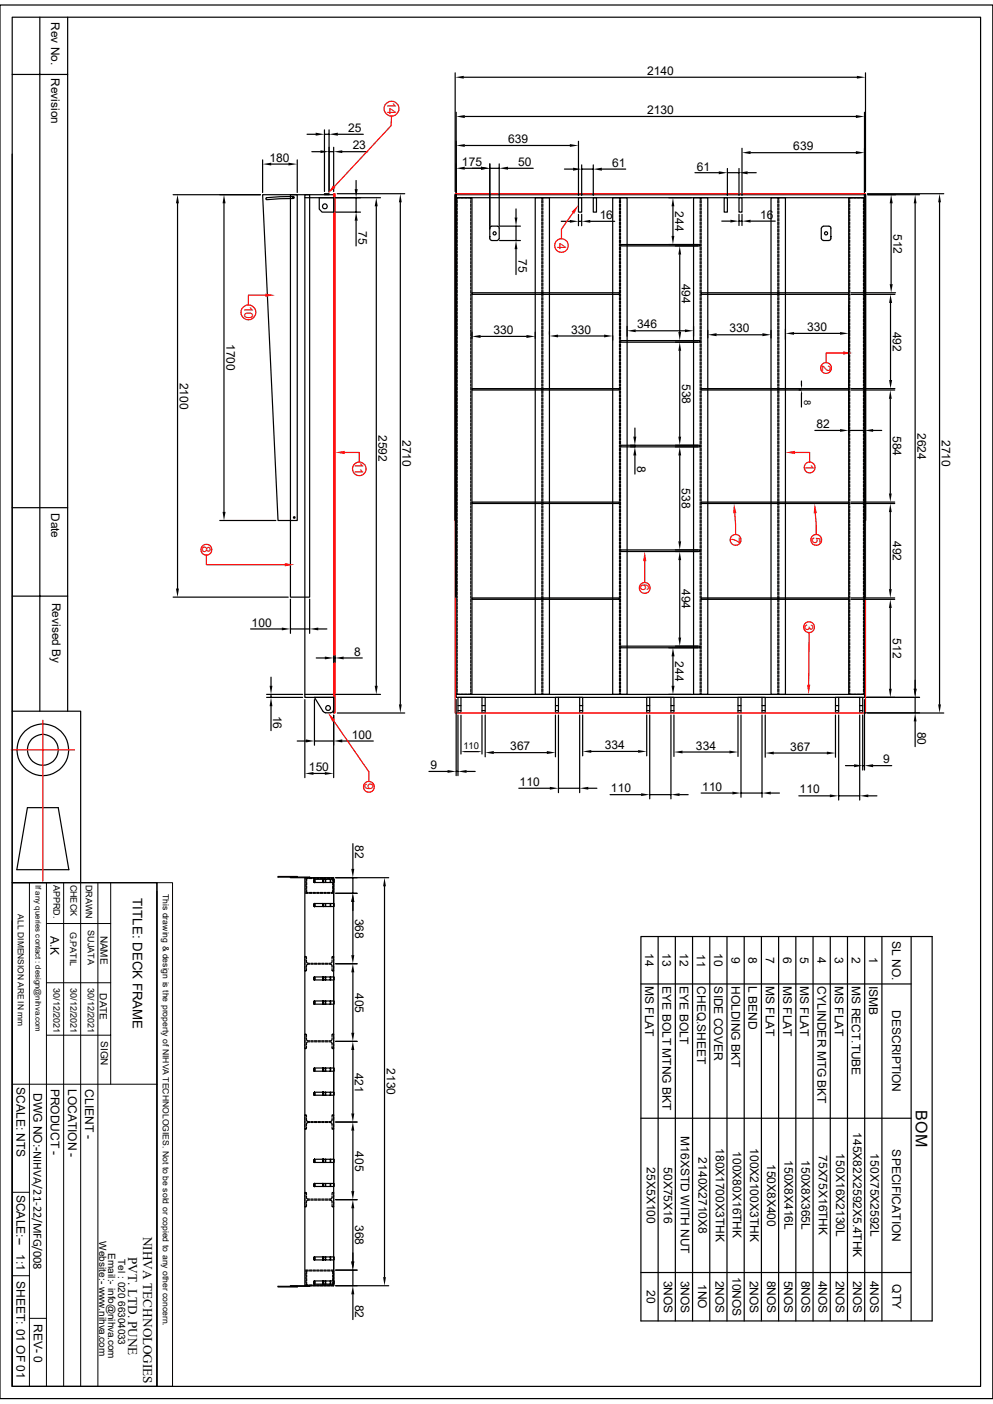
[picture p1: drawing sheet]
<svg xmlns="http://www.w3.org/2000/svg" width="210mm" height="297mm" viewBox="0 0 210 297" stroke-linecap="round" stroke-linejoin="round" font-family="sans-serif">
<defs><g id="words">
<text font-size="3.4" x="193.7" y="234.9" transform="rotate(90 193.7 234.9)">BOM</text>
<g font-size="2.8">
<text x="28.1" y="190" transform="rotate(90 28.1 190)">TITLE: DECK FRAME</text>
<text x="30.3" y="261.6" transform="rotate(90 30.3 261.6)">NIHVA TECHNOLOGIES</text>
<text x="27.1" y="265.9" transform="rotate(90 27.1 265.9)">PVT. LTD. PUNE</text>
</g>
<g font-size="2.5">
<text x="10.8" y="4.7" transform="rotate(90 10.8 4.7)">Rev No.</text>
<text x="10.8" y="16.6" transform="rotate(90 10.8 16.6)">Revision</text>
<text x="136.9" y="15.8">2140</text>
<text x="73.7" y="27.9">25</text>
<text x="136.9" y="24.2">2130</text>
<text x="57" y="34.2">180</text>
<text x="74.6" y="31.6">23</text>
<text x="97.7" y="35.1">175</text>
<text x="107.4" y="30.3">639</text>
<text x="109.6" y="35.1">50</text>
<text x="129.5" y="35.3">61</text>
<text x="167.8" y="31.8">639</text>
<text x="147.4" y="36.1">61</text>
<text x="126.8" y="46.4">16</text>
<text x="142.8" y="44.7" transform="rotate(90 142.8 44.7)">244</text>
<text x="160.8" y="46.3">16</text>
<text x="75.8" y="48.9" transform="rotate(90 75.8 48.9)">75</text>
<text x="189" y="49.4" transform="rotate(90 189 49.4)">512</text>
<text x="109.6" y="54.9" transform="rotate(90 109.6 54.9)">75</text>
<text x="144.2" y="60" transform="rotate(90 144.2 60)">494</text>
<text x="104.4" y="70.7">330</text>
<text x="120.8" y="70.6">330</text>
<text x="134.7" y="69.5">346</text>
<text x="154.3" y="70.3">330</text>
<text x="170.7" y="70">330</text>
<text x="188.8" y="70.1" transform="rotate(90 188.8 70.1)">492</text>
<text x="47.9" y="72.7" transform="rotate(90 47.9 72.7)">1700</text>
<text x="38" y="80.9" transform="rotate(90 38 80.9)">2100</text>
<text x="144.3" y="81.2" transform="rotate(90 144.3 81.2)">538</text>
<text x="80.1" y="92" transform="rotate(90 80.1 92)">2592</text>
<text x="85.1" y="93.1" transform="rotate(90 85.1 93.1)">2710</text>
<text x="172.7" y="90.6">82</text>
<text x="188.8" y="92.2" transform="rotate(90 188.8 92.2)">584</text>
<text x="194.1" y="91.6" transform="rotate(90 194.1 91.6)">2624</text>
<text x="199.2" y="93.1" transform="rotate(90 199.2 93.1)">2710</text>
<text x="134.7" y="98.5" transform="rotate(90 134.7 98.5)">8</text>
<text x="144.2" y="103.3" transform="rotate(90 144.2 103.3)">538</text>
<text x="10.8" y="108.5" transform="rotate(90 10.8 108.5)">Date</text>
<text x="188.8" y="114.4" transform="rotate(90 188.8 114.4)">492</text>
<text x="144.2" y="124.6" transform="rotate(90 144.2 124.6)">494</text>
<text x="11" y="127.5" transform="rotate(90 11 127.5)">Revised By</text>
<text x="53.2" y="132.6">100</text>
<text x="188.8" y="135" transform="rotate(90 188.8 135)">512</text>
<text x="74.9" y="138.7">8</text>
<text x="142.8" y="139.9" transform="rotate(90 142.8 139.9)">244</text>
<text x="57.8" y="151.4" transform="rotate(90 57.8 151.4)">16</text>
<text x="194.1" y="154.8" transform="rotate(90 194.1 154.8)">80</text>
<text x="74.4" y="156.3">100</text>
<text x="107.9" y="158.7">367</text>
<text x="127.9" y="158.5">334</text>
<text x="147.2" y="158.6">334</text>
<text x="167.1" y="158.8">367</text>
<text x="186.8" y="161.5">9</text>
<text x="65.3" y="163.1">150</text>
<text x="91.1" y="162.7">9</text>
<text x="109.9" y="166.3">110</text>
<text x="129.2" y="167.6">110</text>
<text x="148.5" y="167.3">110</text>
<text x="169.1" y="167.9">110</text>
<text x="75.1" y="178.9" transform="rotate(90 75.1 178.9)">82</text>
<text x="10.7" y="198" transform="rotate(90 10.7 198)">A.K</text>
<text x="75.1" y="194.3" transform="rotate(90 75.1 194.3)">368</text>
<text x="136.5" y="201.6" transform="rotate(90 136.5 201.6)">14</text>
<text x="140.1" y="201.6" transform="rotate(90 140.1 201.6)">13</text>
<text x="143.8" y="201.6" transform="rotate(90 143.8 201.6)">12</text>
<text x="147.4" y="201.8" transform="rotate(90 147.4 201.8)">11</text>
<text x="151" y="201.6" transform="rotate(90 151 201.6)">10</text>
<text x="154.7" y="202.4" transform="rotate(90 154.7 202.4)">9</text>
<text x="158.3" y="202.4" transform="rotate(90 158.3 202.4)">8</text>
<text x="162" y="202.4" transform="rotate(90 162 202.4)">7</text>
<text x="165.6" y="202.4" transform="rotate(90 165.6 202.4)">6</text>
<text x="169.2" y="202.4" transform="rotate(90 169.2 202.4)">5</text>
<text x="172.9" y="202.5" transform="rotate(90 172.9 202.5)">4</text>
<text x="176.5" y="202.4" transform="rotate(90 176.5 202.4)">3</text>
<text x="180.2" y="202.4" transform="rotate(90 180.2 202.4)">2</text>
<text x="183.8" y="202.5" transform="rotate(90 183.8 202.5)">1</text>
<text x="188.7" y="199" transform="rotate(90 188.7 199)">SL NO.</text>
<text x="136.5" y="208.6" transform="rotate(90 136.5 208.6)">MS FLAT</text>
<text x="140.1" y="208.6" transform="rotate(90 140.1 208.6)">EYE BOLT MTNG BKT</text>
<text x="143.8" y="208.6" transform="rotate(90 143.8 208.6)">EYE BOLT</text>
<text x="147.4" y="208.6" transform="rotate(90 147.4 208.6)">CHEQ.SHEET</text>
<text x="151" y="208.7" transform="rotate(90 151 208.7)">SIDE COVER</text>
<text x="154.7" y="208.6" transform="rotate(90 154.7 208.6)">HOLDING BKT</text>
<text x="158.3" y="208.6" transform="rotate(90 158.3 208.6)">L BEND</text>
<text x="162" y="208.6" transform="rotate(90 162 208.6)">MS FLAT</text>
<text x="165.6" y="208.6" transform="rotate(90 165.6 208.6)">MS FLAT</text>
<text x="169.2" y="208.6" transform="rotate(90 169.2 208.6)">MS FLAT</text>
<text x="172.9" y="208.6" transform="rotate(90 172.9 208.6)">CYLINDER MTG BKT</text>
<text x="176.5" y="208.6" transform="rotate(90 176.5 208.6)">MS FLAT</text>
<text x="180.2" y="208.6" transform="rotate(90 180.2 208.6)">MS RECT.TUBE</text>
<text x="183.8" y="208.5" transform="rotate(90 183.8 208.5)">ISMB</text>
<text x="75.1" y="210" transform="rotate(90 75.1 210)">405</text>
<text x="188.7" y="213.7" transform="rotate(90 188.7 213.7)">DESCRIPTION</text>
<text x="75.1" y="226.9" transform="rotate(90 75.1 226.9)">421</text>
<text x="81.8" y="226" transform="rotate(90 81.8 226)">2130</text>
<text x="3.5" y="230" transform="rotate(90 3.5 230)">SCALE: NTS</text>
<text x="7.1" y="231.2" transform="rotate(90 7.1 231.2)">DWG NO:-NIHVA/21-22/MFG/008</text>
<text x="10.8" y="230.3" transform="rotate(90 10.8 230.3)">PRODUCT -</text>
<text x="14.4" y="230.3" transform="rotate(90 14.4 230.3)">LOCATION -</text>
<text x="18" y="230.4" transform="rotate(90 18 230.4)">CLIENT -</text>
<text x="180.5" y="239.5" transform="rotate(90 180.5 239.5)">145X82X2592X5.4THK</text>
<text x="75.1" y="243.5" transform="rotate(90 75.1 243.5)">405</text>
<text x="144" y="240.4" transform="rotate(90 144 240.4)">M16XSTD WITH NUT</text>
<text x="147.7" y="244.9" transform="rotate(90 147.7 244.9)">2140X2710X8</text>
<text x="151.4" y="242.9" transform="rotate(90 151.4 242.9)">180X1700X3THK</text>
<text x="155" y="243.5" transform="rotate(90 155 243.5)">100X80X16THK</text>
<text x="158.6" y="242.9" transform="rotate(90 158.6 242.9)">100X2100X3THK</text>
<text x="165.9" y="245.4" transform="rotate(90 165.9 245.4)">150X8X416L</text>
<text x="169.5" y="245.4" transform="rotate(90 169.5 245.4)">150X8X365L</text>
<text x="173.2" y="244.3" transform="rotate(90 173.2 244.3)">75X75X16THK</text>
<text x="176.8" y="244" transform="rotate(90 176.8 244)">150X16X2130L</text>
<text x="184.1" y="244" transform="rotate(90 184.1 244)">150X75X2592L</text>
<text x="188.7" y="243.2" transform="rotate(90 188.7 243.2)">SPECIFICATION</text>
<text x="136.8" y="247" transform="rotate(90 136.8 247)">25X5X100</text>
<text x="140.4" y="246.9" transform="rotate(90 140.4 246.9)">50X75X16</text>
<text x="162.3" y="246.2" transform="rotate(90 162.3 246.2)">150X8X400</text>
<text x="3.5" y="252.7" transform="rotate(90 3.5 252.7)">SCALE:--</text>
<text x="75.1" y="259.1" transform="rotate(90 75.1 259.1)">368</text>
<text x="3.5" y="265.3" transform="rotate(90 3.5 265.3)">1:1</text>
<text x="3.5" y="271" transform="rotate(90 3.5 271)">SHEET: 01 OF 01</text>
<text x="136.8" y="272.9" transform="rotate(90 136.8 272.9)">20</text>
<text x="140.4" y="270.9" transform="rotate(90 140.4 270.9)">3NOS</text>
<text x="144" y="270.9" transform="rotate(90 144 270.9)">3NOS</text>
<text x="147.7" y="271.6" transform="rotate(90 147.7 271.6)">1NO</text>
<text x="151.3" y="270.9" transform="rotate(90 151.3 270.9)">2NOS</text>
<text x="154.9" y="270.1" transform="rotate(90 154.9 270.1)">10NOS</text>
<text x="158.6" y="270.9" transform="rotate(90 158.6 270.9)">2NOS</text>
<text x="162.2" y="270.9" transform="rotate(90 162.2 270.9)">8NOS</text>
<text x="165.9" y="270.9" transform="rotate(90 165.9 270.9)">5NOS</text>
<text x="169.5" y="270.9" transform="rotate(90 169.5 270.9)">8NOS</text>
<text x="173.1" y="270.9" transform="rotate(90 173.1 270.9)">4NOS</text>
<text x="176.8" y="270.9" transform="rotate(90 176.8 270.9)">2NOS</text>
<text x="180.4" y="270.9" transform="rotate(90 180.4 270.9)">2NOS</text>
<text x="184.1" y="270.9" transform="rotate(90 184.1 270.9)">4NOS</text>
<text x="188.8" y="271.7" transform="rotate(90 188.8 271.7)">QTY</text>
<text x="7.2" y="280" transform="rotate(90 7.2 280)">REV- 0</text>
<text x="75.1" y="276" transform="rotate(90 75.1 276)">82</text>
</g>
<g font-size="2.5" fill="#f00">
<text x="82" y="21.5" transform="rotate(90 82 21.5)">14</text>
<text x="117.9" y="51.3" transform="rotate(90 117.9 51.3)">4</text>
<text x="51.7" y="64.6" transform="rotate(90 51.7 64.6)">10</text>
<text x="173.9" y="77.2" transform="rotate(90 173.9 77.2)">2</text>
<text x="75.1" y="97.7" transform="rotate(90 75.1 97.7)">11</text>
<text x="170.4" y="98.1" transform="rotate(90 170.4 98.1)">1</text>
<text x="154.7" y="113.5" transform="rotate(90 154.7 113.5)">7</text>
<text x="171.7" y="113.5" transform="rotate(90 171.7 113.5)">5</text>
<text x="42.8" y="115.6" transform="rotate(90 42.8 115.6)">8</text>
<text x="135.5" y="123.6" transform="rotate(90 135.5 123.6)">6</text>
<text x="170.2" y="131.9" transform="rotate(90 170.2 131.9)">3</text>
<text x="77.1" y="165.7" transform="rotate(90 77.1 165.7)">9</text>
</g>
<g font-size="2.1">
<text x="21.3" y="197.9" transform="rotate(90 21.3 197.9)">NAME</text>
<text x="21.1" y="210.1" transform="rotate(90 21.1 210.1)">DATE</text>
<text x="21.3" y="220.2" transform="rotate(90 21.3 220.2)">SIGN</text>
<text x="21" y="262.6" transform="rotate(90 21 262.6)">Website:- www.nihva.com</text>
<text x="22.9" y="265" transform="rotate(90 22.9 265)">Email:- info@nihva.com</text>
<text x="25" y="266.3" transform="rotate(90 25 266.3)">Tel : 020 66304033</text>
</g>
<g font-size="2">
<text x="170.1" y="84.6" transform="rotate(90 170.1 84.6)">8</text>
<text x="98" y="158.5">110</text>
</g>
<g font-size="1.9">
<text x="11.3" y="187.2" transform="rotate(90 11.3 187.2)">APPRD.</text>
<text x="14.9" y="187.1" transform="rotate(90 14.9 187.1)">CHECK</text>
<text x="18.1" y="187.2" transform="rotate(90 18.1 187.2)">DRAWN</text>
<text x="14.8" y="197.1" transform="rotate(90 14.8 197.1)">G.PATIL</text>
<text x="18.5" y="196.8" transform="rotate(90 18.5 196.8)">SUJATA</text>
<text x="11.3" y="209" transform="rotate(90 11.3 209)">30/12/2021</text>
<text x="14.9" y="209" transform="rotate(90 14.9 209)">30/12/2021</text>
<text x="18.5" y="209" transform="rotate(90 18.5 209)">30/12/2021</text>
</g>
<g font-size="1.8">
<text x="34.5" y="189.1" transform="rotate(90 34.5 189.1)">This drawing &amp; design is the property of NIHVA TECHNOLOGIES. Not to be sold or copied to any other concern.</text>
<text x="3.8" y="193.4" transform="rotate(90 3.8 193.4)">ALL DIMENSION ARE IN mm</text>
</g>
<text font-size="1.7" x="7.5" y="187.2" transform="rotate(90 7.5 187.2)">If any queries contact : design@nihva.com</text>
</g></defs>
<g fill="none" stroke="#000" stroke-width=".25">
<path d="M0 1.1h210v294.8h-210zM2.6 3.6h204.8v289.7h-204.8zM2.6 15.7h11.7M8.4 3.6v146.9M14.3 3.6v146.9M2.6 32.6v117.9h14.5v36.2M55.5 33.8v6.9M57.4 34.7h3.6M62.9 33.8v6.9M64.9 28.4h1.9M66 32.1h1.8M68.6 27.5v13"/>
<path d="M68.6 28.4h1M69.6 27.5v13M69.6 32.1h1M70.6 31.2v9.3M71.5 28.4h5.3M72.4 32.1h5.4M75.3 38.2v1.8M96.5 23.7v17M98.3 24.6h82.7M98.3 30.8h22.2M119.4 35.8h1.8M122.3 29.9v11.5"/>
<path d="M123 34.9v6.5M123 35.8h2.5M125.5 34.9v6.5M127.3 35.8h5M147 36.5h5M153.8 35.6v5.8M153.8 36.5h2.5M156.3 35.6v5.8M156.9 31.4v10M158.1 36.5h1.8M158.7 32.3h22.3M182.8 23.7v17"/>
<path d="M36.6 41.2h18.5M37.5 43v81.5M47.4 43v65.3M55.5 41.2h7.4v68.9h-4.1zM56.4 41.9l-.2 .1 .2 .2M61.4 41.2h4.1v85.1h-4.1zM62 41.6l.2 .2-.2 .2M62 41.6l-5.7 .2M62 42l-5.6 .2M64.5 41.2h6.1v.6h-6.1zM64.5 41.8v105.1M67.5 41.8h3.1v3.1h-2.5l-.6-.7z"/>
<path d="M68.6 41h1v.2h-1zM70.6 41.8v105.7M71 41.8h5.2M71 44.9h5.2M71.3 41h14.3M75.3 41.8v3.1M75.3 46.7v5.3M84.7 42.8v106.2M96.2 41.2h.2v68.9h-.2zM96.4 41.2h.1v85.1h-.1zM96.5 41.2h86.3v.6h-86.3zM96.5 41.8h3.3v105.1h-3.3z"/>
<path d="M96.7 42.4v.5M96.7 43.2v.5M96.7 43.9v.5M96.7 44.7v.5M96.7 45.5v.5M96.7 46.2v.5M96.7 47v.5M96.7 47.8v.5M96.7 48.5v.5M96.7 49.3v.5M96.7 50v.5M96.7 50.8v.5"/>
<path d="M96.7 51.6v.5M96.7 52.3v.5M96.7 53.1v.5M96.7 53.8v.5M96.7 54.6v.5M96.7 55.3v.5M96.7 56.1v.5M96.7 56.9v.5M96.7 57.6v.5M96.7 58.4v.5M96.7 59.1v.5M96.7 59.9v.5"/>
<path d="M97.2 41.8h-.5v.4M97.5 41.8h.5M98.3 41.8h.5M99 41.8h.6v.4M99.6 42.4v.5M99.6 43.2v.5M99.6 43.9v.5M99.6 44.7v.5M99.6 45.5v.5M99.6 46.2v.5M99.6 47v.5M99.6 47.8v.5"/>
<path d="M99.6 48.5v.5M99.6 49.3v.5M99.6 50v.5M99.6 50.8v.5M99.6 51.6v.5M99.6 52.3v.5M99.6 53.1v.5M99.6 53.8v.5M99.6 54.6v.5M99.6 55.3v.5M99.6 56.1v.5M99.6 56.9v.5"/>
<path d="M99.6 57.6v.5M99.6 58.4v.5M99.6 59.1v.5M99.6 59.9v.5M113.2 41.8h3v105.1h-3zM114.6 42.2v-.4h.2v.4M114.6 42.4v.5M114.6 43.2v.5M114.6 43.9v.5M114.6 44.7v.5M114.6 45.5v.5M114.6 46.2v.5"/>
<path d="M114.6 47v.5M114.6 47.8v.5M114.6 48.5v.5M114.6 49.3v.5M114.6 50v.5M114.6 50.8v.5M114.6 51.6v.5M114.6 52.3v.5M114.6 53.1v.5M114.6 53.8v.5M114.6 54.6v.5M114.6 55.3v.5"/>
<path d="M114.6 56.1v.5M114.6 56.9v.5M114.6 57.6v.5M114.6 58.4v.5M114.6 59.1v.5M114.6 59.9v.5M114.8 42.4v.5M114.8 43.2v.5M114.8 43.9v.5M114.8 44.7v.5M114.8 45.5v.5M114.8 46.2v.5"/>
<path d="M114.8 47v.5M114.8 47.8v.5M114.8 48.5v.5M114.8 49.3v.5M114.8 50v.5M114.8 50.8v.5M114.8 51.6v.5M114.8 52.3v.5M114.8 53.1v.5M114.8 53.8v.5M114.8 54.6v.5M114.8 55.3v.5"/>
<path d="M114.8 56.1v.5M114.8 56.9v.5M114.8 57.6v.5M114.8 58.4v.5M114.8 59.1v.5M114.8 59.9v.5M118.7 46.8h1.8M122.3 45.3v2.5M122.3 46.8h.7M122.3 41.8h.7v3.1h-.7zM123 45.3v2.5M124.8 46.8h5.2"/>
<path d="M125.5 41.8h.7v3.1h-.7zM129.6 41.8h3v105.1h-3zM131 42.2v-.4h.2v.4M131 42.4v.5M131 43.2v.5M131 43.9v.5M131 44.7v.5M131 45.5v.5M131 46.2v.5M131 47v.5M131 47.8v.5M131 48.5v.5"/>
<path d="M131 49.3v.5M131 50v.5M131 50.8v.5M131 51.6v.5M131 52.3v.5M131 53.1v.5M131 53.8v.5M131 54.6v.5M131 55.3v.5M131 56.1v.5M131 56.9v.5M131 57.6v.5"/>
<path d="M131 58.4v.5M131 59.1v.5M131 59.9v.5M131.2 51.7h16.9v.3h-16.9zM131.2 42.4v.5M131.2 43.2v.5M131.2 43.9v.5M131.2 44.7v.5M131.2 45.5v.5M131.2 46.2v.5M131.2 47v.5M131.2 47.8v.5"/>
<path d="M131.2 48.5v.5M131.2 49.3v.5M131.2 50v.5M131.2 50.8v.5M131.2 51.6v.5M131.2 52.3v.5M131.2 53.1v.5M131.2 53.8v.5M131.2 54.6v.5M131.2 55.3v.5M131.2 56.1v.5M131.2 56.9v.5"/>
<path d="M131.2 57.6v.5M131.2 58.4v.5M131.2 59.1v.5M131.2 59.9v.5M141.4 41.8h4.8M141.4 51.7h6.2M142.3 43.6v6.3M142.8 52h4.8M143.8 53.8v16.4M146.7 41.8h3v105.1h-3zM148.1 42.2v-.4h.2v.4M148.1 42.4v.5"/>
<path d="M148.1 43.2v.5M148.1 43.9v.5M148.1 44.7v.5M148.1 45.5v.5M148.1 46.2v.5M148.1 47v.5M148.1 47.8v.5M148.1 48.5v.5M148.1 49.3v.5M148.1 50v.5M148.1 50.8v.5M148.1 51.6v.5"/>
<path d="M148.1 52.3v.5M148.1 53.1v.5M148.1 53.8v.5M148.1 54.6v.5M148.1 55.3v.5M148.1 56.1v.5M148.1 56.9v.5M148.1 57.6v.5M148.1 58.4v.5M148.1 59.1v.5M148.1 59.9v.5M148.3 42.4v.5"/>
<path d="M148.3 43.2v.5M148.3 43.9v.5M148.3 44.7v.5M148.3 45.5v.5M148.3 46.2v.5M148.3 47v.5M148.3 47.8v.5M148.3 48.5v.5M148.3 49.3v.5M148.3 50v.5M148.3 50.8v.5M148.3 51.6v.5"/>
<path d="M148.3 52.3v.5M148.3 53.1v.5M148.3 53.8v.5M148.3 54.6v.5M148.3 55.3v.5M148.3 56.1v.5M148.3 56.9v.5M148.3 57.6v.5M148.3 58.4v.5M148.3 59.1v.5M148.3 59.9v.5M152.7 46.8h1.8"/>
<path d="M153.2 41.8h.6v3.1h-.6zM156.3 41.8h.6v3.1h-.6zM156.3 45.3v2.4M156.3 46.8h.6M156.9 45.3v2.4M158.7 46.8h5.3M163.1 41.8h3v105.1h-3zM164.5 42.2v-.4h.2v.4M164.5 42.4v.5M164.5 43.2v.5M164.5 43.9v.5M164.5 44.7v.5"/>
<path d="M164.5 45.5v.5M164.5 46.2v.5M164.5 47v.5M164.5 47.8v.5M164.5 48.5v.5M164.5 49.3v.5M164.5 50v.5M164.5 50.8v.5M164.5 51.6v.5M164.5 52.3v.5M164.5 53.1v.5M164.5 53.8v.5"/>
<path d="M164.5 54.6v.5M164.5 55.3v.5M164.5 56.1v.5M164.5 56.9v.5M164.5 57.6v.5M164.5 58.4v.5M164.5 59.1v.5M164.5 59.9v.5M164.7 42.4v.5M164.7 43.2v.5M164.7 43.9v.5M164.7 44.7v.5"/>
<path d="M164.7 45.5v.5M164.7 46.2v.5M164.7 47v.5M164.7 47.8v.5M164.7 48.5v.5M164.7 49.3v.5M164.7 50v.5M164.7 50.8v.5M164.7 51.6v.5M164.7 52.3v.5M164.7 53.1v.5M164.7 53.8v.5"/>
<path d="M164.7 54.6v.5M164.7 55.3v.5M164.7 56.1v.5M164.7 56.9v.5M164.7 57.6v.5M164.7 58.4v.5M164.7 59.1v.5M164.7 59.9v.5M179.5 41.8h3.3v105.1h-3.3zM179.7 42.4v.5M179.7 43.2v.5M179.7 43.9v.5"/>
<path d="M179.7 44.7v.5M179.7 45.5v.5M179.7 46.2v.5M179.7 47v.5M179.7 47.8v.5M179.7 48.5v.5M179.7 49.3v.5M179.7 50v.5M179.7 50.8v.5M179.7 51.6v.5M179.7 52.3v.5M179.7 53.1v.5"/>
<path d="M179.7 53.8v.5M179.7 54.6v.5M179.7 55.3v.5M179.7 56.1v.5M179.7 56.9v.5M179.7 57.6v.5M179.7 58.4v.5M179.7 59.1v.5M179.7 59.9v.5M180.3 41.8h-.6v.4M180.6 41.8h.5M181.3 41.8h.5"/>
<path d="M182.1 41.8h.5v.4M182.6 42.4v.5M182.6 43.2v.5M182.6 43.9v.5M182.6 44.7v.5M182.6 45.5v.5M182.6 46.2v.5M182.6 47v.5M182.6 47.8v.5M182.6 48.5v.5M182.6 49.3v.5M182.6 50v.5"/>
<path d="M182.6 50.8v.5M182.6 51.6v.5M182.6 52.3v.5M182.6 53.1v.5M182.6 53.8v.5M182.6 54.6v.5M182.6 55.3v.5M182.6 56.1v.5M182.6 56.9v.5M182.6 57.6v.5M182.6 58.4v.5M182.6 59.1v.5"/>
<path d="M182.6 59.9v.5M182.8 41.2h.2v85.1h-.2zM183 41.2h.1v68.9h-.1zM183.5 41h16.1M183.5 41.2h11M188.5 43v17.1M193.5 43v102.7M198.7 42.8v106.2M96.7 60.7v.5M96.7 61.4v.5M96.7 62.2v.5M96.7 62.9v.6"/>
<path d="M96.7 63.7v.5M96.7 64.5v.5M96.7 65.2v.5M96.7 66v.5M96.7 66.8v.5M96.7 67.5v.5M96.7 68.3v.5M96.7 69v.6M96.7 69.8v.5M96.7 70.5v.5M96.7 71.3v.5M96.7 72.1v.5"/>
<path d="M96.7 72.8v.5M96.7 73.6v.5M96.7 74.3v.5M96.7 75.1v.5M96.7 75.9v.5M96.7 76.6v.5M96.7 77.4v.5M96.7 78.1v.6M96.7 78.9v.5M96.7 79.7v.5M99.6 60.7v.5M99.6 61.4v.5"/>
<path d="M99.6 62.2v.5M99.6 62.9v.6M99.6 63.7v.5M99.6 64.5v.5M99.6 65.2v.5M99.6 66v.5M99.6 66.8v.5M99.6 67.5v.5M99.6 68.3v.5M99.6 69v.6M99.6 69.8v.5M99.6 70.5v.5"/>
<path d="M99.6 71.3v.5M99.6 72.1v.5M99.6 72.8v.5M99.6 73.6v.5M99.6 74.3v.5M99.6 75.1v.5M99.6 75.9v.5M99.6 76.6v.5M99.6 77.4v.5M99.6 78.1v.6M99.6 78.9v.5M99.6 79.7v.5"/>
<path d="M99.8 70.3v1.3M101.6 71.2h9.7M113.2 70.3v1.3M114.6 60.7v.5M114.6 61.4v.5M114.6 62.2v.5M114.6 62.9v.6M114.6 63.7v.5M114.6 64.5v.5M114.6 65.2v.5M114.6 66v.5M114.6 66.8v.5"/>
<path d="M114.6 67.5v.5M114.6 68.3v.5M114.6 69v.6M114.6 69.8v.5M114.6 70.5v.5M114.6 71.3v.5M114.6 72.1v.5M114.6 72.8v.5M114.6 73.6v.5M114.6 74.3v.5M114.6 75.1v.5M114.6 75.9v.5"/>
<path d="M114.6 76.6v.5M114.6 77.4v.5M114.6 78.1v.6M114.6 78.9v.5M114.6 79.7v.5M114.8 60.7v.5M114.8 61.4v.5M114.8 62.2v.5M114.8 62.9v.6M114.8 63.7v.5M114.8 64.5v.5M114.8 65.2v.5"/>
<path d="M114.8 66v.5M114.8 66.8v.5M114.8 67.5v.5M114.8 68.3v.5M114.8 69v.6M114.8 69.8v.5M114.8 70.5v.5M114.8 71.3v.5M114.8 72.1v.5M114.8 72.8v.5M114.8 73.6v.5M114.8 74.3v.5"/>
<path d="M114.8 75.1v.5M114.8 75.9v.5M114.8 76.6v.5M114.8 77.4v.5M114.8 78.1v.6M114.8 78.9v.5M114.8 79.7v.5M116.2 70.1v.6M118 71.1h9.8M129.6 71v1M131 60.7v.5M131 61.4v.5"/>
<path d="M131 62.2v.5M131 62.9v.6M131 63.7v.5M131 64.5v.5M131 65.2v.5M131 66v.5M131 66.8v.5M131 67.5v.5M131 68.3v.5M131 69v.6M131 69.8v.5M131 70.5v.5"/>
<path d="M131 71.3v.5M131 72.1v.5M131 72.8v.5M131 73.6v.5M131 74.3v.5M131 75.1v.5M131 75.9v.5M131 76.6v.5M131 77.4v.5M131 78.1v.6M131 78.9v.5M131 79.7v.5"/>
<path d="M131.2 72.1h16.9v.3h-16.9zM131.2 60.7v.5M131.2 61.4v.5M131.2 62.2v.5M131.2 62.9v.6M131.2 63.7v.5M131.2 64.5v.5M131.2 65.2v.5M131.2 66v.5M131.2 66.8v.5M131.2 67.5v.5M131.2 68.3v.5"/>
<path d="M131.2 69v.6M131.2 69.8v.5M131.2 70.5v.5M131.2 71.3v.5M131.2 72.1v.5M131.2 72.8v.5M131.2 73.6v.5M131.2 74.3v.5M131.2 75.1v.5M131.2 75.9v.5M131.2 76.6v.5M131.2 77.4v.5"/>
<path d="M131.2 78.1v.6M131.2 78.9v.5M131.2 79.7v.5M132.6 69v2.1M134.5 70h10.4M142.8 72.1h4.8M142.9 72.4h4.7M143.8 74.2v18.2M146.7 69v2.1M148.1 60.7v.5M148.1 61.4v.5M148.1 62.2v.5"/>
<path d="M148.1 62.9v.6M148.1 63.7v.5M148.1 64.5v.5M148.1 65.2v.5M148.1 66v.5M148.1 66.8v.5M148.1 67.5v.5M148.1 68.3v.5M148.1 69v.6M148.1 69.8v.5M148.1 70.5v.5M148.1 71.3v.5"/>
<path d="M148.1 72.1v.5M148.1 72.8v.5M148.1 73.6v.5M148.1 74.3v.5M148.1 75.1v.5M148.1 75.9v.5M148.1 76.6v.5M148.1 77.4v.5M148.1 78.1v.6M148.1 78.9v.5M148.1 79.7v.5M148.3 60.7v.5"/>
<path d="M148.3 61.4v.5M148.3 62.2v.5M148.3 62.9v.6M148.3 63.7v.5M148.3 64.5v.5M148.3 65.2v.5M148.3 66v.5M148.3 66.8v.5M148.3 67.5v.5M148.3 68.3v.5M148.3 69v.6M148.3 69.8v.5"/>
<path d="M148.3 70.5v.5M148.3 71.3v.5M148.3 72.1v.5M148.3 72.8v.5M148.3 73.6v.5M148.3 74.3v.5M148.3 75.1v.5M148.3 75.9v.5M148.3 76.6v.5M148.3 77.4v.5M148.3 78.1v.6M148.3 78.9v.5"/>
<path d="M148.3 79.7v.5M149.7 69.9v1.6M151.6 70.8h9.6M163.1 69.9v1.6M164.5 61.4v.5h-16.2v.4h16.2M164.5 60.7v.5M164.5 62.2v.5M164.5 62.9v.6M164.5 63.7v.5M164.5 64.5v.5M164.5 65.2v.5M164.5 66v.5"/>
<path d="M164.5 66.8v.5M164.5 67.5v.5M164.5 68.3v.5M164.5 69v.6M164.5 69.8v.5M164.5 70.5v.5M164.5 71.3v.5M164.5 72.1v.5M164.5 72.8v.5M164.5 73.6v.5M164.5 74.3v.5M164.5 75.1v.5"/>
<path d="M164.5 75.9v.5M164.5 76.6v.5M164.5 77.4v.5M164.5 78.1v.6M164.5 78.9v.5M164.5 79.7v.5M164.7 61.4v.5h14.8v.4h-14.8M164.7 60.7v.5M164.7 62.2v.5M164.7 62.9v.6M164.7 63.7v.5M164.7 64.5v.5"/>
<path d="M164.7 65.2v.5M164.7 66v.5M164.7 66.8v.5M164.7 67.5v.5M164.7 68.3v.5M164.7 69v.6M164.7 69.8v.5M164.7 70.5v.5M164.7 71.3v.5M164.7 72.1v.5M164.7 72.8v.5M164.7 73.6v.5"/>
<path d="M164.7 74.3v.5M164.7 75.1v.5M164.7 75.9v.5M164.7 76.6v.5M164.7 77.4v.5M164.7 78.1v.6M164.7 78.9v.5M164.7 79.7v.5M166.1 69.6v2.2M167.9 70.5h9.8M179.5 69.6v2.2M179.7 60.7v.5"/>
<path d="M179.7 61.4v.5M179.7 62.2v.5M179.7 62.9v.6M179.7 63.7v.5M179.7 64.5v.5M179.7 65.2v.5M179.7 66v.5M179.7 66.8v.5M179.7 67.5v.5M179.7 68.3v.5M179.7 69v.6M179.7 69.8v.5"/>
<path d="M179.7 70.5v.5M179.7 71.3v.5M179.7 72.1v.5M179.7 72.8v.5M179.7 73.6v.5M179.7 74.3v.5M179.7 75.1v.5M179.7 75.9v.5M179.7 76.6v.5M179.7 77.4v.5M179.7 78.1v.6M179.7 78.9v.5"/>
<path d="M179.7 79.7v.5M180 61.9h9.4M180 62.3h9.3M182.6 60.7v.5M182.6 61.4v.5M182.6 62.2v.5M182.6 62.9v.6M182.6 63.7v.5M182.6 64.5v.5M182.6 65.2v.5M182.6 66v.5M182.6 66.8v.5"/>
<path d="M182.6 67.5v.5M182.6 68.3v.5M182.6 69v.6M182.6 69.8v.5M182.6 70.5v.5M182.6 71.3v.5M182.6 72.1v.5M182.6 72.8v.5M182.6 73.6v.5M182.6 74.3v.5M182.6 75.1v.5M182.6 75.9v.5"/>
<path d="M182.6 76.6v.5M182.6 77.4v.5M182.6 78.1v.6M182.6 78.9v.5M182.6 79.7v.5M188.3 64.1v16.3M96.7 80.4v.5M96.7 81.2v.5M96.7 82v.5M96.7 82.7v.5M96.7 83.5v.5M96.7 84.2v.6"/>
<path d="M96.7 85v.5M96.7 85.8v.5M96.7 86.5v.5M96.7 87.3v.5M96.7 88v.5M96.7 88.8v.5M96.7 89.5v.5M96.7 90.3v.5M96.7 91.1v.5M96.7 91.8v.5M96.7 92.6v.5M96.7 93.3v.6"/>
<path d="M96.7 94.1v.5M96.7 94.9v.5M96.7 95.6v.5M96.7 96.4v.5M96.7 97.2v.5M96.7 97.9v.5M96.7 98.7v.5M96.7 99.4v.5M99.6 80.4v.5M99.6 81.2v.5M99.6 82v.5M99.6 82.7v.5"/>
<path d="M99.6 83.5v.5M99.6 84.2v.6M99.6 85v.5M99.6 85.8v.5M99.6 86.5v.5M99.6 87.3v.5M99.6 88v.5M99.6 88.8v.5M99.6 89.5v.5M99.6 90.3v.5M99.6 91.1v.5M99.6 91.8v.5"/>
<path d="M99.6 92.6v.5M99.6 93.3v.6M99.6 94.1v.5M99.6 94.9v.5M99.6 95.6v.5M99.6 96.4v.5M99.6 97.2v.5M99.6 97.9v.5M99.6 98.7v.5M99.6 99.4v.5M114.6 80.4v.5M114.6 81.2v.5"/>
<path d="M114.6 82v.5M114.6 82.7v.5M114.6 83.5v.5M114.6 84.2v.6M114.6 85v.5M114.6 85.8v.5M114.6 86.5v.5M114.6 87.3v.5M114.6 88v.5M114.6 88.8v.5M114.6 89.5v.5M114.6 90.3v.5"/>
<path d="M114.6 91.1v.5M114.6 91.8v.5M114.6 92.6v.5M114.6 93.3v.6M114.6 94.1v.5M114.6 94.9v.5M114.6 95.6v.5M114.6 96.4v.5M114.6 97.2v.5M114.6 97.9v.5M114.6 98.7v.5M114.6 99.4v.5"/>
<path d="M114.8 80.4v.5M114.8 81.2v.5M114.8 82v.5M114.8 82.7v.5M114.8 83.5v.5M114.8 84.2v.6M114.8 85v.5M114.8 85.8v.5M114.8 86.5v.5M114.8 87.3v.5M114.8 88v.5M114.8 88.8v.5"/>
<path d="M114.8 89.5v.5M114.8 90.3v.5M114.8 91.1v.5M114.8 91.8v.5M114.8 92.6v.5M114.8 93.3v.6M114.8 94.1v.5M114.8 94.9v.5M114.8 95.6v.5M114.8 96.4v.5M114.8 97.2v.5M114.8 97.9v.5"/>
<path d="M114.8 98.7v.5M114.8 99.4v.5M131 80.4v.5M131 81.2v.5M131 82v.5M131 82.7v.5M131 83.5v.5M131 84.2v.6M131 85v.5M131 85.8v.5M131 86.5v.5M131 87.3v.5"/>
<path d="M131 88v.5M131 88.8v.5M131 89.5v.5M131 90.3v.5M131 91.1v.5M131 91.8v.5M131 92.6v.5M131 93.3v.6M131 94.1v.5M131 94.9v.5M131 95.6v.5M131 96.4v.5"/>
<path d="M131 97.2v.5M131 97.9v.5M131 98.7v.5M131 99.4v.5M131.2 94.2h16.9v.3h-16.9zM131.2 80.4v.5M131.2 81.2v.5M131.2 82v.5M131.2 82.7v.5M131.2 83.5v.5M131.2 84.2v.6M131.2 85v.5"/>
<path d="M131.2 85.8v.5M131.2 86.5v.5M131.2 87.3v.5M131.2 88v.5M131.2 88.8v.5M131.2 89.5v.5M131.2 90.3v.5M131.2 91.1v.5M131.2 91.8v.5M131.2 92.6v.5M131.2 93.3v.6M131.2 94.1v.5"/>
<path d="M131.2 94.9v.5M131.2 95.6v.5M131.2 96.4v.5M131.2 97.2v.5M131.2 97.9v.5M131.2 98.7v.5M131.2 99.4v.5M133.4 94.2h.9v.3h-.9M134.3 90.6v1.8M134.3 96.4v3.9M142.8 94.5h4.8M142.9 94.2h4.7"/>
<path d="M143.8 96.4v18.1M148.1 80.4v.5M148.1 81.2v.5M148.1 82v.5M148.1 82.7v.5M148.1 83.5v.5M148.1 84.2v.6M148.1 85v.5M148.1 85.8v.5M148.1 86.5v.5M148.1 87.3v.5M148.1 88v.5"/>
<path d="M148.1 88.8v.5M148.1 89.5v.5M148.1 90.3v.5M148.1 91.1v.5M148.1 91.8v.5M148.1 92.6v.5M148.1 93.3v.6M148.1 94.1v.5M148.1 94.9v.5M148.1 95.6v.5M148.1 96.4v.5M148.1 97.2v.5"/>
<path d="M148.1 97.9v.5M148.1 98.7v.5M148.1 99.4v.5M148.3 80.4v.5M148.3 81.2v.5M148.3 82v.5M148.3 82.7v.5M148.3 83.5v.5M148.3 84.2v.6M148.3 85v.5M148.3 85.8v.5M148.3 86.5v.5"/>
<path d="M148.3 87.3v.5M148.3 88v.5M148.3 88.8v.5M148.3 89.5v.5M148.3 90.3v.5M148.3 91.1v.5M148.3 91.8v.5M148.3 92.6v.5M148.3 93.3v.6M148.3 94.1v.5M148.3 94.9v.5M148.3 95.6v.5"/>
<path d="M148.3 96.4v.5M148.3 97.2v.5M148.3 97.9v.5M148.3 98.7v.5M148.3 99.4v.5M164.5 82v.5h-16.2v-.3h16.2M164.5 80.4v.5M164.5 81.2v.5M164.5 82.7v.5M164.5 83.5v.5M164.5 84.2v.6M164.5 85v.5"/>
<path d="M164.5 85.8v.5M164.5 86.5v.5M164.5 87.3v.5M164.5 88v.5M164.5 88.8v.5M164.5 89.5v.5M164.5 90.3v.5M164.5 91.1v.5M164.5 91.8v.5M164.5 92.6v.5M164.5 93.3v.6M164.5 94.1v.5"/>
<path d="M164.5 94.9v.5M164.5 95.6v.5M164.5 96.4v.5M164.5 97.2v.5M164.5 97.9v.5M164.5 98.7v.5M164.5 99.4v.5M164.7 82v.5h14.8v-.3h-14.8M164.7 80.4v.5M164.7 81.2v.5M164.7 82.7v.5M164.7 83.5v.5"/>
<path d="M164.7 84.2v.6M164.7 85v.5M164.7 85.8v.5M164.7 86.5v.5M164.7 87.3v.5M164.7 88v.5M164.7 88.8v.5M164.7 89.5v.5M164.7 90.3v.5M164.7 91.1v.5M164.7 91.8v.5M164.7 92.6v.5"/>
<path d="M164.7 93.3v.6M164.7 94.1v.5M164.7 94.9v.5M164.7 95.6v.5M164.7 96.4v.5M164.7 97.2v.5M164.7 97.9v.5M164.7 98.7v.5M164.7 99.4v.5M169 82.2h.3M169 82.5h.3M169.5 80.6v.8"/>
<path d="M169.5 83.4v2.7M179.7 80.4v.5M179.7 81.2v.5M179.7 82v.5M179.7 82.7v.5M179.7 83.5v.5M179.7 84.2v.6M179.7 85v.5M179.7 85.8v.5M179.7 86.5v.5M179.7 87.3v.5M179.7 88v.5"/>
<path d="M179.7 88.8v.5M179.7 89.5v.5M179.7 90.3v.5M179.7 91.1v.5M179.7 91.8v.5M179.7 92.6v.5M179.7 93.3v.6M179.7 94.1v.5M179.7 94.9v.5M179.7 95.6v.5M179.7 96.4v.5M179.7 97.2v.5"/>
<path d="M179.7 97.9v.5M179.7 98.7v.5M179.7 99.4v.5M180 82.2h9.3M180 82.5h9.2M182.6 80.4v.5M182.6 81.2v.5M182.6 82v.5M182.6 82.7v.5M182.6 83.5v.5M182.6 84.2v.6M182.6 85v.5"/>
<path d="M182.6 85.8v.5M182.6 86.5v.5M182.6 87.3v.5M182.6 88v.5M182.6 88.8v.5M182.6 89.5v.5M182.6 90.3v.5M182.6 91.1v.5M182.6 91.8v.5M182.6 92.6v.5M182.6 93.3v.6M182.6 94.1v.5"/>
<path d="M182.6 94.9v.5M182.6 95.6v.5M182.6 96.4v.5M182.6 97.2v.5M182.6 97.9v.5M182.6 98.7v.5M182.6 99.4v.5M188.3 84.4v20M2.6 107.4h11.7M46.5 110.1h11.8M96.7 100.2v.5M96.7 101v.5"/>
<path d="M96.7 101.7v.5M96.7 102.5v.5M96.7 103.3v.5M96.7 104v.5M96.7 104.7v.5M96.7 105.5v.5M96.7 106.3v.5M96.7 107v.5M96.7 107.8v.5M96.7 108.5v.6M96.7 109.3v.5M96.7 110.1v.5"/>
<path d="M96.7 110.8v.5M96.7 111.6v.5M96.7 112.4v.5M96.7 113.1v.5M96.7 113.9v.5M96.7 114.6v.5M96.7 115.4v.5M96.7 116.2v.5M96.7 116.9v.5M96.7 117.7v.5M96.7 118.4v.6M96.7 119.2v.5"/>
<path d="M96.7 120v.5M99.6 100.2v.5M99.6 101v.5M99.6 101.7v.5M99.6 102.5v.5M99.6 103.3v.5M99.6 104v.5M99.6 104.7v.5M99.6 105.5v.5M99.6 106.3v.5M99.6 107v.5M99.6 107.8v.5"/>
<path d="M99.6 108.5v.6M99.6 109.3v.5M99.6 110.1v.5M99.6 110.8v.5M99.6 111.6v.5M99.6 112.4v.5M99.6 113.1v.5M99.6 113.9v.5M99.6 114.6v.5M99.6 115.4v.5M99.6 116.2v.5M99.6 116.9v.5"/>
<path d="M99.6 117.7v.5M99.6 118.4v.6M99.6 119.2v.5M99.6 120v.5M114.6 100.2v.5M114.6 101v.5M114.6 101.7v.5M114.6 102.5v.5M114.6 103.3v.5M114.6 104v.5M114.6 104.7v.5M114.6 105.5v.5"/>
<path d="M114.6 106.3v.5M114.6 107v.5M114.6 107.8v.5M114.6 108.5v.6M114.6 109.3v.5M114.6 110.1v.5M114.6 110.8v.5M114.6 111.6v.5M114.6 112.4v.5M114.6 113.1v.5M114.6 113.9v.5M114.6 114.6v.5"/>
<path d="M114.6 115.4v.5M114.6 116.2v.5M114.6 116.9v.5M114.6 117.7v.5M114.6 118.4v.6M114.6 119.2v.5M114.6 120v.5M114.8 100.2v.5M114.8 101v.5M114.8 101.7v.5M114.8 102.5v.5M114.8 103.3v.5"/>
<path d="M114.8 104v.5M114.8 104.7v.5M114.8 105.5v.5M114.8 106.3v.5M114.8 107v.5M114.8 107.8v.5M114.8 108.5v.6M114.8 109.3v.5M114.8 110.1v.5M114.8 110.8v.5M114.8 111.6v.5M114.8 112.4v.5"/>
<path d="M114.8 113.1v.5M114.8 113.9v.5M114.8 114.6v.5M114.8 115.4v.5M114.8 116.2v.5M114.8 116.9v.5M114.8 117.7v.5M114.8 118.4v.6M114.8 119.2v.5M114.8 120v.5M131 100.2v.5M131 101v.5"/>
<path d="M131 101.7v.5M131 102.5v.5M131 103.3v.5M131 104v.5M131 104.7v.5M131 105.5v.5M131 106.3v.5M131 107v.5M131 107.8v.5M131 108.5v.6M131 109.3v.5M131 110.1v.5"/>
<path d="M131 110.8v.5M131 111.6v.5M131 112.4v.5M131 113.1v.5M131 113.9v.5M131 114.6v.5M131 115.4v.5M131 116.2v.5M131 116.9v.5M131 117.7v.5M131 118.4v.6M131 119.2v.5"/>
<path d="M131 120v.5M131.2 116.3h16.9v.4h-16.9zM131.2 100.2v.5M131.2 101v.5M131.2 101.7v.5M131.2 102.5v.5M131.2 103.3v.5M131.2 104v.5M131.2 104.7v.5M131.2 105.5v.5M131.2 106.3v.5M131.2 107v.5"/>
<path d="M131.2 107.8v.5M131.2 108.5v.6M131.2 109.3v.5M131.2 110.1v.5M131.2 110.8v.5M131.2 111.6v.5M131.2 112.4v.5M131.2 113.1v.5M131.2 113.9v.5M131.2 114.6v.5M131.2 115.4v.5M131.2 116.2v.5"/>
<path d="M131.2 116.9v.5M131.2 117.7v.5M131.2 118.4v.6M131.2 119.2v.5M131.2 120v.5M142.8 116.7h4.8M142.8 116.3h4.8M143.8 118.5v16.4M148.1 100.2v.5M148.1 101v.5M148.1 101.7v.5M148.1 102.5v.5"/>
<path d="M148.1 103.3v.5M148.1 104v.5M148.1 104.7v.5M148.1 105.5v.5M148.1 106.3v.5M148.1 107v.5M148.1 107.8v.5M148.1 108.5v.6M148.1 109.3v.5M148.1 110.1v.5M148.1 110.8v.5M148.1 111.6v.5"/>
<path d="M148.1 112.4v.5M148.1 113.1v.5M148.1 113.9v.5M148.1 114.6v.5M148.1 115.4v.5M148.1 116.2v.5M148.1 116.9v.5M148.1 117.7v.5M148.1 118.4v.6M148.1 119.2v.5M148.1 120v.5M148.3 100.2v.5"/>
<path d="M148.3 101v.5M148.3 101.7v.5M148.3 102.5v.5M148.3 103.3v.5M148.3 104v.5M148.3 104.7v.5M148.3 105.5v.5M148.3 106.3v.5M148.3 107v.5M148.3 107.8v.5M148.3 108.5v.6M148.3 109.3v.5"/>
<path d="M148.3 110.1v.5M148.3 110.8v.5M148.3 111.6v.5M148.3 112.4v.5M148.3 113.1v.5M148.3 113.9v.5M148.3 114.6v.5M148.3 115.4v.5M148.3 116.2v.5M148.3 116.9v.5M148.3 117.7v.5M148.3 118.4v.6"/>
<path d="M148.3 119.2v.5M148.3 120v.5M164.5 106.2h-16.2v.3h16.2M164.5 100.2v.5M164.5 101v.5M164.5 101.7v.5M164.5 102.5v.5M164.5 103.3v.5M164.5 104v.5M164.5 104.7v.5M164.5 105.5v.5M164.5 106.3v.5"/>
<path d="M164.5 107v.5M164.5 107.8v.5M164.5 108.5v.6M164.5 109.3v.5M164.5 110.1v.5M164.5 110.8v.5M164.5 111.6v.5M164.5 112.4v.5M164.5 113.1v.5M164.5 113.9v.5M164.5 114.6v.5M164.5 115.4v.5"/>
<path d="M164.5 116.2v.5M164.5 116.9v.5M164.5 117.7v.5M164.5 118.4v.6M164.5 119.2v.5M164.5 120v.5M164.7 100.2v.5M164.7 101v.5M164.7 101.7v.5M164.7 102.5v.5M164.7 103.3v.5M164.7 104v.5"/>
<path d="M164.7 104.7v.5M164.7 105.5v.5M164.7 106.3v.5M164.7 107v.5M164.7 107.8v.5M164.7 108.5v.6M164.7 109.3v.5M164.7 110.1v.5M164.7 110.8v.5M164.7 111.6v.5M164.7 112.4v.5M164.7 113.1v.5"/>
<path d="M164.7 113.9v.5M164.7 114.6v.5M164.7 115.4v.5M164.7 116.2v.5M164.7 116.9v.5M164.7 117.7v.5M164.7 118.4v.6M164.7 119.2v.5M164.7 120v.5M164.7 106.2h14.8v.3h-14.8M179.7 100.2v.5M179.7 101v.5"/>
<path d="M179.7 101.7v.5M179.7 102.5v.5M179.7 103.3v.5M179.7 104v.5M179.7 104.7v.5M179.7 105.5v.5M179.7 106.3v.5M179.7 107v.5M179.7 107.8v.5M179.7 108.5v.6M179.7 109.3v.5M179.7 110.1v.5"/>
<path d="M179.7 110.8v.5M179.7 111.6v.5M179.7 112.4v.5M179.7 113.1v.5M179.7 113.9v.5M179.7 114.6v.5M179.7 115.4v.5M179.7 116.2v.5M179.7 116.9v.5M179.7 117.7v.5M179.7 118.4v.6M179.7 119.2v.5"/>
<path d="M179.7 120v.5M180 106.2h9.2M180 106.5h9.2M182.6 100.2v.5M182.6 101v.5M182.6 101.7v.5M182.6 102.5v.5M182.6 103.3v.5M182.6 104v.5M182.6 104.7v.5M182.6 105.5v.5M182.6 106.3v.5"/>
<path d="M182.6 107v.5M182.6 107.8v.5M182.6 108.5v.6M182.6 109.3v.5M182.6 110.1v.5M182.6 110.8v.5M182.6 111.6v.5M182.6 112.4v.5M182.6 113.1v.5M182.6 113.9v.5M182.6 114.6v.5M182.6 115.4v.5"/>
<path d="M182.6 116.2v.5M182.6 116.9v.5M182.6 117.7v.5M182.6 118.4v.6M182.6 119.2v.5M182.6 120v.5M188.3 108.3v16.3M2.6 126.1h11.7M36.6 126.3h24.4M53 133.1h6.6M61.4 126.7v7.3M61.4 133.1h4.1"/>
<path d="M65.5 126.7v7.3M66.9 139.2h1.8M67.3 133.1h1.8M70.6 138.7v1.4M70.6 139.2h.3M70.9 138.7v1.4M72.7 139.2h3.9M96.7 120.7v.5M96.7 121.5v.5M96.7 122.2v.5M96.7 123v.5M96.7 123.7v.5"/>
<path d="M96.7 124.5v.5M96.7 125.3v.5M96.7 126v.5M96.7 126.8v.5M96.7 127.6v.5M96.7 128.3v.5M96.7 129.1v.5M96.7 129.8v.5M96.7 130.6v.5M96.7 131.4v.5M96.7 132.1v.5M96.7 132.9v.5"/>
<path d="M96.7 133.6v.6M96.7 134.4v.5M96.7 135.2v.5M96.7 135.9v.5M96.7 136.7v.5M96.7 137.5v.5M96.7 138.2v.5M96.7 138.9v.5M96.7 139.7v.5M99.6 120.7v.5M99.6 121.5v.5M99.6 122.2v.5"/>
<path d="M99.6 123v.5M99.6 123.7v.5M99.6 124.5v.5M99.6 125.3v.5M99.6 126v.5M99.6 126.8v.5M99.6 127.6v.5M99.6 128.3v.5M99.6 129.1v.5M99.6 129.8v.5M99.6 130.6v.5M99.6 131.4v.5"/>
<path d="M99.6 132.1v.5M99.6 132.9v.5M99.6 133.6v.6M99.6 134.4v.5M99.6 135.2v.5M99.6 135.9v.5M99.6 136.7v.5M99.6 137.5v.5M99.6 138.2v.5M99.6 138.9v.5M99.6 139.7v.5M114.6 120.7v.5"/>
<path d="M114.6 121.5v.5M114.6 122.2v.5M114.6 123v.5M114.6 123.7v.5M114.6 124.5v.5M114.6 125.3v.5M114.6 126v.5M114.6 126.8v.5M114.6 127.6v.5M114.6 128.3v.5M114.6 129.1v.5M114.6 129.8v.5"/>
<path d="M114.6 130.6v.5M114.6 131.4v.5M114.6 132.1v.5M114.6 132.9v.5M114.6 133.6v.6M114.6 134.4v.5M114.6 135.2v.5M114.6 135.9v.5M114.6 136.7v.5M114.6 137.5v.5M114.6 138.2v.5M114.6 138.9v.5"/>
<path d="M114.6 139.7v.5M114.8 120.7v.5M114.8 121.5v.5M114.8 122.2v.5M114.8 123v.5M114.8 123.7v.5M114.8 124.5v.5M114.8 125.3v.5M114.8 126v.5M114.8 126.8v.5M114.8 127.6v.5M114.8 128.3v.5"/>
<path d="M114.8 129.1v.5M114.8 129.8v.5M114.8 130.6v.5M114.8 131.4v.5M114.8 132.1v.5M114.8 132.9v.5M114.8 133.6v.6M114.8 134.4v.5M114.8 135.2v.5M114.8 135.9v.5M114.8 136.7v.5M114.8 137.5v.5"/>
<path d="M114.8 138.2v.5M114.8 138.9v.5M114.8 139.7v.5M131 120.7v.5M131 121.5v.5M131 122.2v.5M131 123v.5M131 123.7v.5M131 124.5v.5M131 125.3v.5M131 126v.5M131 126.8v.5"/>
<path d="M131 127.6v.5M131 128.3v.5M131 129.1v.5M131 129.8v.5M131 130.6v.5M131 131.4v.5M131 132.1v.5M131 132.9v.5M131 133.6v.6M131 134.4v.5M131 135.2v.5M131 135.9v.5"/>
<path d="M131 136.7v.5M131 137.5v.5M131 138.2v.5M131 138.9v.5M131 139.7v.5M131.2 136.7h16.9v.3h-16.9zM131.2 120.7v.5M131.2 121.5v.5M131.2 122.2v.5M131.2 123v.5M131.2 123.7v.5M131.2 124.5v.5"/>
<path d="M131.2 125.3v.5M131.2 126v.5M131.2 126.8v.5M131.2 127.6v.5M131.2 128.3v.5M131.2 129.1v.5M131.2 129.8v.5M131.2 130.6v.5M131.2 131.4v.5M131.2 132.1v.5M131.2 132.9v.5M131.2 133.6v.6"/>
<path d="M131.2 134.4v.5M131.2 135.2v.5M131.2 135.9v.5M131.2 136.7v.5M131.2 137.5v.5M131.2 138.2v.5M131.2 138.9v.5M131.2 139.7v.5M141.4 137h6.2M142.3 138.9v6.2M142.8 136.7h4.8M148.1 120.7v.5"/>
<path d="M148.1 121.5v.5M148.1 122.2v.5M148.1 123v.5M148.1 123.7v.5M148.1 124.5v.5M148.1 125.3v.5M148.1 126v.5M148.1 126.8v.5M148.1 127.6v.5M148.1 128.3v.5M148.1 129.1v.5M148.1 129.8v.5"/>
<path d="M148.1 130.6v.5M148.1 131.4v.5M148.1 132.1v.5M148.1 132.9v.5M148.1 133.6v.6M148.1 134.4v.5M148.1 135.2v.5M148.1 135.9v.5M148.1 136.7v.5M148.1 137.5v.5M148.1 138.2v.5M148.1 138.9v.5"/>
<path d="M148.1 139.7v.5M148.3 120.7v.5M148.3 121.5v.5M148.3 122.2v.5M148.3 123v.5M148.3 123.7v.5M148.3 124.5v.5M148.3 125.3v.5M148.3 126v.5M148.3 126.8v.5M148.3 127.6v.5M148.3 128.3v.5"/>
<path d="M148.3 129.1v.5M148.3 129.8v.5M148.3 130.6v.5M148.3 131.4v.5M148.3 132.1v.5M148.3 132.9v.5M148.3 133.6v.6M148.3 134.4v.5M148.3 135.2v.5M148.3 135.9v.5M148.3 136.7v.5M148.3 137.5v.5"/>
<path d="M148.3 138.2v.5M148.3 138.9v.5M148.3 139.7v.5M164.5 126.5h-16.2v.3h16.2v.5M164.5 120.7v.5M164.5 121.5v.5M164.5 122.2v.5M164.5 123v.5M164.5 123.7v.5M164.5 124.5v.5M164.5 125.3v.5M164.5 126v.5"/>
<path d="M164.5 127.6v.5M164.5 128.3v.5M164.5 129.1v.5M164.5 129.8v.5M164.5 130.6v.5M164.5 131.4v.5M164.5 132.1v.5M164.5 132.9v.5M164.5 133.6v.6M164.5 134.4v.5M164.5 135.2v.5M164.5 135.9v.5"/>
<path d="M164.5 136.7v.5M164.5 137.5v.5M164.5 138.2v.5M164.5 138.9v.5M164.5 139.7v.5M164.7 120.7v.5M164.7 121.5v.5M164.7 122.2v.5M164.7 123v.5M164.7 123.7v.5M164.7 124.5v.5M164.7 125.3v.5"/>
<path d="M164.7 126v.5M164.7 127.6v.5M164.7 128.3v.5M164.7 129.1v.5M164.7 129.8v.5M164.7 130.6v.5M164.7 131.4v.5M164.7 132.1v.5M164.7 132.9v.5M164.7 133.6v.6M164.7 134.4v.5M164.7 135.2v.5"/>
<path d="M164.7 135.9v.5M164.7 136.7v.5M164.7 137.5v.5M164.7 138.2v.5M164.7 138.9v.5M164.7 139.7v.5M164.7 126.5h14.8v.3h-14.8v.5M179.7 120.7v.5M179.7 121.5v.5M179.7 122.2v.5M179.7 123v.5M179.7 123.7v.5"/>
<path d="M179.7 124.5v.5M179.7 125.3v.5M179.7 126v.5M179.7 126.8v.5M179.7 127.6v.5M179.7 128.3v.5M179.7 129.1v.5M179.7 129.8v.5M179.7 130.6v.5M179.7 131.4v.5M179.7 132.1v.5M179.7 132.9v.5"/>
<path d="M179.7 133.6v.6M179.7 134.4v.5M179.7 135.2v.5M179.7 135.9v.5M179.7 136.7v.5M179.7 137.5v.5M179.7 138.2v.5M179.7 138.9v.5M179.7 139.7v.5M180 126.5h9.2M180 126.8h9.2M182.6 120.7v.5"/>
<path d="M182.6 121.5v.5M182.6 122.2v.5M182.6 123v.5M182.6 123.7v.5M182.6 124.5v.5M182.6 125.3v.5M182.6 126v.5M182.6 126.8v.5M182.6 127.6v.5M182.6 128.3v.5M182.6 129.1v.5M182.6 129.8v.5"/>
<path d="M182.6 130.6v.5M182.6 131.4v.5M182.6 132.1v.5M182.6 132.9v.5M182.6 133.6v.6M182.6 134.4v.5M182.6 135.2v.5M182.6 135.9v.5M182.6 136.7v.5M182.6 137.5v.5M182.6 138.2v.5M182.6 138.9v.5"/>
<path d="M182.6 139.7v.5M188.3 128.6v17.1M2.6 150.5v36.2M62.9 156.8h1.8M64.5 148v16.5M66.5 148v9.6M66.5 156.8h4.1M70.5 150.2l-.3 .5-.3 .1h-1l-.5-.3M70.6 146.9h-6.1v.6h6.1M70.6 147.5v2.7M70.6 147.5h-4.1l1.8 3M70.6 151.3v13.2"/>
<path d="M71.3 150.8h14.3M72.4 156.8h6.6M96.5 146.9h86.3v.6h-86.3zM96.7 146.6v.3h.5M96.7 140.5v.5M96.7 141.2v.5M96.7 142v.5M96.7 142.7v.6M96.7 143.5v.5M96.7 144.3v.5M96.7 145v.5M96.7 145.8v.5"/>
<path d="M96.9 147.5h.6v3.3h-.6zM97.5 147.5h4.4M97.5 146.9h.5M98.3 146.9h.5M99.6 140.5v.5M99.6 141.2v.5M99.6 142v.5M99.6 142.7v.6M99.6 143.5v.5M99.6 144.3v.5M99.6 145v.5M99.6 145.8v.5"/>
<path d="M99.6 146.6v.3h-.6M101.9 147.5h.7v3.3h-.7zM114.6 146.6v.3h.2v-.3M114.6 140.5v.5M114.6 141.2v.5M114.6 142v.5M114.6 142.7v.6M114.6 143.5v.5M114.6 144.3v.5M114.6 145v.5M114.6 145.8v.5M114.8 140.5v.5"/>
<path d="M114.8 141.2v.5M114.8 142v.5M114.8 142.7v.6M114.8 143.5v.5M114.8 144.3v.5M114.8 145v.5M114.8 145.8v.5M117.5 147.5h.6v3.3h-.6zM118.1 147.5h4.5M122.6 147.5h.6v3.3h-.6zM131 146.6v.3h.2v-.3M131 140.5v.5"/>
<path d="M131 141.2v.5M131 142v.5M131 142.7v.6M131 143.5v.5M131 144.3v.5M131 145v.5M131 145.8v.5M131.2 140.5v.5M131.2 141.2v.5M131.2 142v.5M131.2 142.7v.6M131.2 143.5v.5"/>
<path d="M131.2 144.3v.5M131.2 145v.5M131.2 145.8v.5M136.8 147.5h.6v3.3h-.6zM137.4 147.5h4.5M141.4 146.9h4.8M141.9 147.5h.6v3.3h-.6zM148.1 146.6v.3h.2v-.3M148.1 140.5v.5M148.1 141.2v.5M148.1 142v.5M148.1 142.7v.6"/>
<path d="M148.1 143.5v.5M148.1 144.3v.5M148.1 145v.5M148.1 145.8v.5M148.3 140.5v.5M148.3 141.2v.5M148.3 142v.5M148.3 142.7v.6M148.3 143.5v.5M148.3 144.3v.5M148.3 145v.5M148.3 145.8v.5"/>
<path d="M156.1 147.5h.6v3.3h-.6zM156.7 147.5h4.5M161.2 147.5h.6v3.3h-.6zM164.5 146.6v.3h.2v-.3M164.5 140.5v.5M164.5 141.2v.5M164.5 142v.5M164.5 142.7v.6M164.5 143.5v.5M164.5 144.3v.5M164.5 145v.5M164.5 145.8v.5"/>
<path d="M164.7 140.5v.5M164.7 141.2v.5M164.7 142v.5M164.7 142.7v.6M164.7 143.5v.5M164.7 144.3v.5M164.7 145v.5M164.7 145.8v.5M176.7 147.5h.7v3.3h-.7zM177.4 147.5h4.4M179.7 146.6v.3h.6M179.7 140.5v.5"/>
<path d="M179.7 141.2v.5M179.7 142v.5M179.7 142.7v.6M179.7 143.5v.5M179.7 144.3v.5M179.7 145v.5M179.7 145.8v.5M180.6 146.9h.5M181.3 146.9h.5M181.8 147.5h.7v3.3h-.7zM182.6 146.6v.3h-.5M182.6 140.5v.5"/>
<path d="M182.6 141.2v.5M182.6 142v.5M182.6 142.7v.6M182.6 143.5v.5M182.6 144.3v.5M182.6 145v.5M182.6 145.8v.5M182.9 150.8h11.6M183.5 150.8h16.1M193.5 147.5v3.3M193.5 152.6v5.3M194.5 147.5h-11.2"/>
<path d="M5.8 170.9h6.5l2.3 13.1h-11zM66.3 163.6h2.4M2.6 186.7h30.6v106.6h-30.6zM2.6 194.8v98.5M135.6 198.1h61.5v81.3h-61.5zM139.2 198.1v81.3M142.8 198.1v81.3M146.5 198.1v81.3M150.1 198.1v81.3M153.8 198.1v81.3M157.4 198.1v81.3M161 198.1v81.3"/>
<path d="M164.7 198.1v81.3M168.3 198.1v81.3M172 198.1v81.3M175.6 198.1v81.3M179.2 198.1v81.3M182.9 198.1v81.3M186.5 198.1v81.3M192.7 198.1v81.3M135.6 208.2h57.1M135.6 236.6h57.1M135.6 269.2h57.1"/>
<circle cx="62" cy="41.8" r=".17"/>
<circle cx="68.7" cy="43.6" r=".51"/>
<circle cx="62.2" cy="109.5" r=".17"/>
<circle cx="9.1" cy="158.6" r="5.5"/>
<circle cx="9.1" cy="158.6" r="3.3"/>
<circle cx="69.4" cy="149.8" r=".51"/>
</g>
<path d="M70.6 41h.3v109.8h-.3zM96.3 41h86.7v109.8h-86.7zM2.4 158.6h13.3M9.1 152.4v34" fill="none" stroke="#f00" stroke-width=".25"/>
<g fill="none" stroke="#000" stroke-width=".21">
<path d="M2.6 186.7h30.6M6.2 186.7v106.6M9.8 195.4h13.6M9.8 186.7v106.6M13.5 186.7v106.6M17.1 186.7v106.6M20.7 186.7v106.6M23.4 186.7v42.7M33.2 186.7h3.3v106.6h-3.3zM33.2 188.6v104.7M9.8 219h13.6M9.8 207.9h13.6"/>
<path d="M2.6 229.4h30.6M2.6 252.2h3.6M2.6 269.9h3.6M6.2 278.9h3.6"/>
</g>
<g fill="#000">
<path d="M55.5 34.7l1.9-.3v.6zM61 34.4l1.9 .3-1.9 .3zM66.8 28.1l1.8 .3-1.8 .3zM67.8 31.8l1.8 .3-1.8 .3zM69.6 28.4l1.9-.3v.6zM70.6 32.1l1.8-.3v.6zM96.5 24.6l1.8-.3v.7zM96.5 30.8l1.8-.3v.6zM120.5 30.5l1.8 .3-1.8 .3zM121.2 35.5l1.8 .3-1.8 .3zM125.5 35.8l1.8-.3v.6zM152 36.2l1.8 .3-1.8 .4z"/>
<path d="M156.3 36.5l1.8-.3v.7zM156.9 32.3l1.8-.3v.6zM181 24.3l1.8 .3-1.8 .4zM181 32l1.8 .3-1.8 .3zM37.5 41.2l.3 1.8h-.6zM47.4 41.2l.3 1.8h-.6zM75 40h.6l-.3 1.8zM75.3 44.9l.3 1.8h-.6zM84.7 41l.3 1.8h-.6zM120.5 46.5l1.8 .3-1.8 .3zM123 46.8l1.8-.3v.6zM142.3 41.8l.3 1.8h-.6z"/>
<path d="M142 49.9h.6l-.3 1.8zM143.8 52l.3 1.8h-.6zM154.5 46.5l1.8 .3-1.8 .3zM156.9 46.8l1.8-.3v.6zM188.5 41.2l.3 1.8h-.6zM193.5 41.2l.3 1.8h-.5zM198.7 41l.3 1.8h-.6zM99.8 71.2l1.8-.3v.6zM111.3 70.9l1.9 .3-1.9 .3zM116.2 71.1l1.8-.3v.6zM127.8 70.8l1.8 .3-1.8 .3zM132.6 70l1.9-.3v.6z"/>
<path d="M143.8 72.4l.3 1.8h-.6zM143.5 70.2h.6l-.3 1.9zM144.9 69.7l1.8 .3-1.8 .3zM149.7 70.8l1.9-.3v.6zM161.2 70.5l1.9 .3-1.9 .3zM166.1 70.5l1.8-.3v.6zM177.7 70.2l1.8 .3-1.8 .3zM188.3 62.3l.4 1.8h-.7zM188.2 60.1h.6l-.3 1.8zM133.9 92.4h.7l-.3 1.8zM134.3 94.5l.3 1.9h-.7zM143.8 94.5l.3 1.9h-.6z"/>
<path d="M143.5 92.4h.6l-.3 1.8zM169.4 81.4h.3l-.2 .8zM169.5 82.5l.2 .9h-.3zM188.3 82.5l.3 1.9h-.6zM188 80.4h.7l-.4 1.8zM47.1 108.3h.6l-.3 1.8zM143.8 116.7l.3 1.8h-.6zM143.5 114.5h.6l-.3 1.8zM188 104.4h.6l-.3 1.8zM188.3 106.5l.3 1.8h-.6zM37.2 124.5h.6l-.3 1.8zM59.6 132.8l1.8 .3-1.8 .2z"/>
<path d="M65.5 133.1l1.8-.3v.5zM68.7 138.9l1.9 .3-1.9 .3zM70.9 139.2l1.8-.3v.6zM142.3 137l.4 1.9h-.7zM143.5 134.9h.6l-.3 1.8zM188 124.6h.6l-.3 1.9zM188.3 126.8l.3 1.8h-.6zM64.7 156.4l1.8 .4-1.8 .3zM70.6 156.8l1.8-.4v.7zM84.4 149h.6l-.3 1.8zM142 145.1h.7l-.4 1.8zM188 145.7h.6l-.3 1.8z"/>
<path d="M193.3 145.7h.5l-.3 1.8zM193.5 150.8l.3 1.8h-.5zM198.4 149h.6l-.3 1.8zM64.5 163.6l1.8-.3v.6zM68.7 163.3l1.9 .3-1.9 .3z"/>
</g>
<path d="M166.1 95.7l2-.3v.7z" fill="#f00"/>
<g fill="none" stroke="#f00" stroke-width=".25">
<path d="M168.1 95.7h3.1v2"/>
<circle cx="171.2" cy="98.9" r="1.15"/>
</g>
<path d="M71 41.8h9.5M79.6 43.6v101.5M56.4 146.9h7.6M56.4 147.5h7.6M57.3 143.3v1.8M57.3 146.9v.6M57.3 149.4v5.2M71 146.9h9.5" fill="none" stroke="#000" stroke-width=".25"/>
<path d="M79.6 41.8l.3 1.8h-.7zM57 145.1h.6l-.3 1.8zM57.3 147.5l.3 1.9h-.6zM79.2 145.1h.7l-.3 1.8z" fill="#000"/>
<path d="M178.3 74.3l2 .4-2 .3z" fill="#f00"/>
<g fill="none" stroke="#f00" stroke-width=".25">
<path d="M178.3 74.7h-3.6v2"/>
<circle cx="174.7" cy="77.8" r="1.15"/>
</g>
<path d="M179.5 64.5v27.4M182.8 64.5v27.4M172.3 91.1h5.4M179.5 91.1h3.3M184.7 91.1h1.8" fill="none" stroke="#000" stroke-width=".25"/>
<path d="M177.7 90.8l1.8 .3-1.8 .3zM182.8 91.1l1.9-.3v.6z" fill="#000"/>
<path d="M170.7 144.9h.7l-.4 2z" fill="#f00"/>
<g fill="none" stroke="#f00" stroke-width=".25">
<path d="M171.1 133.8l-.1 11.1"/>
<circle cx="171.1" cy="132.7" r="1.15"/>
</g>
<path d="M120.9 44.8l1.4-1.5-.8 1.9z" fill="#f00"/>
<g fill="none" stroke="#f00" stroke-width=".25">
<path d="M121.2 45l-2.5 3.5v2"/>
<circle cx="118.7" cy="51.9" r="1.44"/>
</g>
<path d="M172.3 106.5l.5 2-.7 .1z" fill="#f00"/>
<g fill="none" stroke="#f00" stroke-width=".25">
<path d="M172.4 108.5l.2 4.6"/>
<circle cx="172.6" cy="114.2" r="1.15"/>
</g>
<path d="M60.2 119.1l2.1 .4-2.1 .3z" fill="#f00"/>
<path d="M43.6 117.4v2.1h16.6" fill="none" stroke="#f00" stroke-width=".25"/>
<path d="M136.4 116.7l.3 2h-.7z" fill="#f00"/>
<g fill="none" stroke="#f00" stroke-width=".25">
<path d="M136.4 118.7v4.5"/>
<circle cx="43.6" cy="116.3" r="1.15"/>
<circle cx="136.4" cy="124.4" r="1.15"/>
</g>
<path d="M69.4 150.8l1.4 1.5-.5 .4z" fill="#f00"/>
<g fill="none" stroke="#f00" stroke-width=".25">
<path d="M70.6 152.5l7.4 10.8v2"/>
<circle cx="78" cy="166.4" r="1.15"/>
</g>
<g fill="none" stroke="#000" stroke-width=".25">
<path d="M96.5 148v16.1M96.9 151.3v12.8M97.5 151.3v8.2M98.3 159h2.8M101.9 151.3v8.2M102.6 151.3v8.8M104.4 159.2h11.3M117.5 151.3v8.8M118.1 151.3v16.4M122.6 151.3v16.4M123.2 151.3v8.6M125.1 159h9.9"/>
<path d="M136.8 151.3v8.6M137.4 151.3v17.7M141.9 151.3v17.7M142.5 151.3v8.7M144.4 159.1h9.9M156.1 151.3v8.7M156.7 151.3v17.4M161.2 151.3v17.4M161.8 151.3v8.9M163.7 159.3h11.2M176.7 151.3v8.9M177.4 151.3v17.9"/>
<path d="M181.8 151.3v17.9M182.5 151.3v11.6M182.8 148v14.9M90.7 163.2h4M96.5 163.2h.4M98.7 163.2h1.8M109.7 166.8h6.6M118.1 166.8h4.5M124.4 166.8h1.8M129 168.1h6.6M137.4 168.1h4.5M143.7 168.1h1.8"/>
<path d="M148.3 167.8h6.6M156.7 167.8h4.5M163 167.8h1.8M169 168.4h6.5M177.4 168.4h4.4M178.8 162h1.8M182.5 162h.3M183.6 168.4h1.9M184.7 162h3.9"/>
</g>
<g fill="#000">
<path d="M97.5 159l.8-.1v.2zM101.1 158.9l.8 .1-.8 .1zM102.6 159.2l1.8-.3v.6zM115.7 158.9l1.8 .3-1.8 .3zM123.2 159l1.9-.3v.6zM135 158.7l1.8 .3-1.8 .3zM142.5 159.1l1.9-.3v.6zM154.3 158.8l1.8 .3-1.8 .3zM161.8 159.3l1.9-.3v.6zM174.9 159l1.8 .3-1.8 .3zM94.7 162.9l1.8 .3-1.8 .3zM96.9 163.2l1.8-.3v.6z"/>
<path d="M116.3 166.5l1.8 .3-1.8 .2zM122.6 166.8l1.8-.3v.5zM135.6 167.8l1.8 .3-1.8 .3zM141.9 168.1l1.8-.3v.6zM154.9 167.5l1.8 .3-1.8 .3zM161.2 167.8l1.8-.3v.6zM175.5 168.1l1.9 .3-1.9 .3zM180.6 161.7l1.9 .3-1.9 .3zM181.8 168.4l1.8-.3v.6zM182.8 162l1.9-.3v.6z"/>
</g>
<path d="M56.1 62.1l2.1 .3-2.1 .4z" fill="#f00"/>
<g fill="none" stroke="#f00" stroke-width=".25">
<path d="M56.1 62.4h-3.6v2.1"/>
<circle cx="52.5" cy="66.1" r="1.57"/>
</g>
<g fill="none" stroke="#000" stroke-width=".25">
<path d="M96.5 34.7v6M98.3 35.6h3.4M103.6 34.7v15.8l.2 .3 1.4 .1 .4-.4v-2.2l-.2-.4h-.2M103.6 35.6h2M105.6 34.7v13.1M107.4 35.6h5.4M103.6 50.1h.1M104 47.9l-.4 .1v.3M104 47.8h1.2M105.7 50.9h4.4M105.7 47.8h4.4M109.1 44.2v1.8"/>
<path d="M109.1 47.8v3.1M109.1 52.7v5.4M173.7 48.3v2.2M174.1 47.9l-.4 .4M174.1 47.8h1.2M175.3 47.9h.3l.1 .4v2.3l-.4 .2-1.2 .1-.4-.4M175.7 50.1h.1M114.6 61.9h-14.8v.4h14.8M114.8 61.9h16.2v.4h-16.2M114.6 82.2h-14.8v.3h14.8M114.8 82.2h16.2v.3h-16.2M114.6 106.2h-14.8v.3h14.8"/>
<path d="M114.8 106.2h16.2v.3h-16.2M114.6 126.5h-14.8v.3h14.8M114.8 126.5h16.2v.3h-16.2"/>
<circle cx="104.6" cy="49.4" r=".34"/>
<circle cx="174.7" cy="49.4" r=".34"/>
</g>
<path d="M96.5 35.6l1.8-.3v.6zM101.7 35.3l1.9 .3-1.9 .3zM105.6 35.6l1.8-.3v.6zM108.8 46h.6l-.3 1.8zM109.1 50.9l.3 1.8h-.6z" fill="#000"/>
<path d="M155.2 106.5l.5 2-.6 .1z" fill="#f00"/>
<g fill="none" stroke="#f00" stroke-width=".25">
<path d="M155.4 108.5l.2 4.6"/>
<circle cx="155.6" cy="114.2" r="1.15"/>
</g>
<path d="M70.9 95.7l2-.3v.7z" fill="#f00"/>
<g fill="none" stroke="#f00" stroke-width=".25">
<path d="M72.9 95.7h3.1v2"/>
<circle cx="76" cy="99.2" r="1.44"/>
</g>
<g fill="none" stroke="#000" stroke-width=".25">
<path d="M70.6 147.5v3.3M96.9 149.3h.6M96.9 150.3h.6M101.9 149.3h.7M101.9 150.3h.7M117.5 149.3h.6M117.5 150.3h.6M122.6 149.3h.6M122.6 150.3h.6M136.8 149.3h.6M136.8 150.3h.6M141.9 149.3h.6"/>
<path d="M141.9 150.3h.6M156.1 149.3h.6M156.1 150.3h.6M161.2 149.3h.6M161.2 150.3h.6M176.7 149.3h.7M176.7 150.3h.7M181.8 149.3h.7M181.8 150.3h.7M74.6 178.5v5.3M61.4 185.5v.2h4.1v-.2h-6.7v-.1h4.1v.1M64.5 185.7h6.1v86.3h-6.1z"/>
<path d="M64.7 186.3v.5M64.7 187.1v.5M64.7 187.8v.5M64.7 188.6v.4h.5M64.9 186.7v.5M64.9 187.5v.5M64.9 188.2v.6h.3M65.2 185.7h-.5v.4M65.2 185.8h-.3v.6M65.4 189h.6M65.4 188.8h.6M65.4 185.7h.6"/>
<path d="M65.4 185.8h.6M66.2 189h.5M66.2 188.8h.5M66.2 185.7h.5M66.2 185.8h.5M66.5 191.1v.2zM66.5 186v.2zM66.5 191.4v-.3v.7M66.5 191.3v-.2v.7M66.5 191.1v.7v-.5M66.5 191.3v.5v-.2M66.5 186.3v-.3v.7"/>
<path d="M66.5 186.2v-.2v.7M66.5 186.1v.6v-.7v.2M66.5 186v.7v-.5v.5v-.3M66.5 186v.7v-.3M66.5 186.1v.6v-.5M66.5 191.8h4.1M66.5 186v.7M66.5 191.1v.7M66.5 191.1h4.1v.7M66.5 186h4.1M66.5 191.3v.5v-.7v.2M66.5 186.1h.1"/>
<path d="M67 189h.5M67 188.8h.5M67 185.7h.5M67 185.8h.5M67.7 189h.5M67.7 188.8h.5M67.7 185.7h.5M67.7 185.8h.5M68.3 191.1v.7zM68.3 186v.7zM68.5 189h.5M68.5 188.8h.5"/>
<path d="M68.5 185.7h.5M68.5 185.8h.5M68.8 186v.7M68.8 191.1v.7M68.9 186v.7M68.9 191.1v.7M69.3 189h.5M69.3 188.8h.5M69.3 185.7h.5M69.3 185.8h.5M69.9 186v.7M69.9 191.1v.7"/>
<path d="M69.9 191.1v.7zM69.9 186v.7zM70 185.7h.6v.4M70 185.8h.4v.6M70.4 188.2v.6h-.4M70.4 186.7v.5M70.4 187.5v.5M70.6 188.6v.4h-.6M70.6 186v.7v-.7v.7h-4.1M70.6 186v5.8M71 185.7h11.2M71 189h4.5"/>
<path d="M74.6 190.8v11.3M74.6 185.7v3.3M81.3 187.5v82.7M64.5 202.6v-.2h.2l.1 .5M64.5 219v-.2h.3v.5M64.8 203.1l.1 .6 .6 .1M64.8 219.5v.5l.2 .2h.5M64.8 204.9l-.1 .5h-.2v-.3M65.5 204l-.6 .1-.1 .5M65.7 203.8h.6M65.7 204h.6M66.5 212v-.2v.6"/>
<path d="M66.5 211.8v.1M66.5 211.9v-.1v.6M66.5 211.8v.6M66.5 211.9v.5v-.6v.1M66.5 211.8v.6v-.4v.4v-.2M66.5 211.9v.5v-.5M66.5 206.9v-.2v.6M66.5 206.8v-.1v.6M66.5 207v-.2v.5M66.5 206.8v.5v-.6v.1M66.5 206.7v.6v-.5M66.5 206.7v.6v-.3"/>
<path d="M66.5 206.8v.5v-.5M66.5 206.8v.5v-.2M66.5 206.7v.6M66.5 211.9h.1M66.5 206.8h.1M66.5 203.8h.5M66.5 204h.5M66.5 211.8h4.1v.6M66.5 212.4h4.1M66.5 206.7h4.1M67.3 203.8h.5M67.3 204h.5"/>
<path d="M68 203.8h.5M68 204h.5M68.3 211.8v.6zM68.3 206.7v.6zM68.8 203.8h.5M68.8 204h.5M68.8 206.7v.6M68.8 211.8v.6M68.9 206.7v.6M68.9 211.8v.6M69.6 204l.5 .1 .1 .5M69.9 206.7v.6"/>
<path d="M69.9 211.8v.6M69.9 211.8v.6zM69.9 206.7v.6zM70.2 204.9l.1 .5h.3v-.3M70.2 203.1l-.1 .6-.5 .1M70.2 219.5l-.1 .6-.5 .1M70.6 202.6v-.2h-.3l-.1 .5M70.6 219v-.2h-.3l-.1 .5M70.6 206.7v.6v-.6v.6h-4.1M70.6 202.9v.5M70.6 203.6v.5M70.6 204.4v.5"/>
<path d="M70.6 219.3v.5M70.6 206.7v5.7M71 203.9h4.5M74.6 205.7v12.8M64.5 236.1v-.3h.2l.1 .5M64.8 238.4l-.1 .5h-.2v-.3M64.8 221.3l-.1 .5h-.2v-.2M64.8 236.6l.1 .6 .6 .1M65.5 220.4l-.6 .1-.1 .6M65.5 237.4l-.6 .1-.1 .6M65.7 237.3h.6M65.7 220.2h.6"/>
<path d="M65.7 220.4h.6M65.7 237.4h.6M66.5 237.3h.5M66.5 231.1v.1zM66.5 231.3v-.2v.6M66.5 231.2v-.1v.6M66.5 231.1v.6v-.5M66.5 231.3v.4v-.2M66.5 226.2v-.3v.7M66.5 226v.1M66.5 225.9v.7M66.5 226.1v-.2v.7"/>
<path d="M66.5 226.1v.5v-.7v.2M66.5 225.9v.7v-.5M66.5 226.1v.5v-.2M66.5 231.7h4.1M66.5 220.2h.5M66.5 220.4h.5M66.5 231.1v.6M66.5 237.4h.5M66.5 231.1h4.1v.6M66.5 225.9h4.1M66.5 231.2v.5v-.6v.1M66.5 226.1v.5v-.5"/>
<path d="M67.3 237.3h.5M67.3 220.2h.5M67.3 220.4h.5M67.3 237.4h.5M68 237.3h.5M68 220.2h.5M68 220.4h.5M68 237.4h.5M68.3 231.1v.6zM68.3 225.9v.7zM68.8 237.3h.5M68.8 220.2h.5"/>
<path d="M68.8 220.4h.5M68.8 237.4h.5M68.8 225.9v.7M68.8 231.1v.6M68.9 225.9v.7M68.9 231.1v.6M69.6 220.4h.5l.1 .7M69.6 237.4l.5 .1 .1 .6M69.9 225.9v.7M69.9 231.1v.6M69.9 231.1v.6zM69.9 225.9v.7z"/>
<path d="M70.2 221.3l.1 .5h.3v-.2M70.2 236.6l-.1 .6-.5 .1M70.2 238.4l.1 .4 .3 .1v-.3M70.6 225.9v.7v-.7v.7h-4.1M70.6 220v.6M70.6 220.8v.5M70.6 236.3v.6M70.6 237.1v.5M70.6 237.9v.5M70.6 236.1v-.3l-.3 .1-.1 .4M70.6 225.9v5.8M71 220.3h4.5"/>
<path d="M71 237.4h4.5M74.6 222.1v13.4M74.6 239.2v12.8M64.5 252.5v-.2h.3v.5M64.8 254.8l-.1 .5h-.2v-.2M64.8 253v.4l.2 .3h.5M65.5 253.9h-.5l-.2 .2v.5M65.7 253.7h.6M65.7 253.9h.6M66.5 253.7h.5M66.5 250.4v.1zM66.5 250.6v-.2v.6"/>
<path d="M66.5 250.5v-.1v.6M66.5 250.4v.6v-.5M66.5 250.6v.4v-.2M66.5 245.5v-.3v.7M66.5 245.3v.1M66.5 245.4v-.2v.7M66.5 245.2v.7M66.5 245.2v.7zM66.5 245.2v.7v-.5v.5v-.2M66.5 245.4v.5v-.5M66.5 245.4h.1M66.5 250.4v.6"/>
<path d="M66.5 253.9h.5M66.5 250.4h4.1v.6M66.5 245.2h4.1M66.5 250.5v.5v-.6v.1M67.3 253.7h.5M67.3 253.9h.5M68 253.7h.5M68 253.9h.5M68.3 250.4v.6zM68.3 245.2v.7zM68.8 253.7h.5M68.8 253.9h.5"/>
<path d="M68.8 245.2v.7M68.8 250.4v.6M68.9 245.2v.7M68.9 250.4v.6M69.6 253.9l.5 .1 .1 .6M69.9 245.2v.7M69.9 250.4v.6M69.9 250.4v.6zM69.9 245.2v.7zM70.2 253l-.1 .6-.5 .1M70.2 254.8l.1 .5h.3v-.2M70.6 245.2v.7v-.7v.7h-4.1"/>
<path d="M70.6 252.8v.5M70.6 253.5v.5M70.6 254.3v.5M70.6 252.5v-.2h-.3l-.1 .5M70.6 245.2v5.8M70.6 251h-4.1M71 253.8h4.5M74.6 255.6v11.3M61.4 272.1v-.1h4.1v.1h-6.7v.1h4.1v-.1M64.7 271.6v.4h.5M64.7 269.3v.5M64.7 270.1v.5"/>
<path d="M64.7 270.8v.6M64.9 271.2v.6h.3M64.9 269.7v.5M64.9 270.5v.5M65.2 268.7h-.5v.4M65.2 268.9h-.3v.6M65.4 268.7h.6M65.4 268.9h.6M65.4 271.8h.6M66.2 268.7h.5M66.2 268.9h.5M66.2 271.8h.5"/>
<path d="M66.5 271.2v-.2v.7M66.5 271v.1M66.5 271.1v-.1v.7M66.5 271v.7M66.5 271.1v.6v-.7v.1M66.5 271v.7v-.5v.5v-.3M66.5 271.1v.6v-.6M66.5 265.9v.6M66.5 266.1v-.2v.6M66.5 266.2v-.1v.4M66.5 266v.5v-.6v.2M66.5 265.9v.6v-.4"/>
<path d="M66.5 266v.5v-.4M66.5 266.1v.4v-.2M66.5 266h.1M66.5 271h4.1v.7M66.5 271.7h4.1M66.5 265.9h4.1M66.5 271.1h.1M67 268.7h.5M67 268.9h.5M67 271.8h.5M67.7 268.7h.5M67.7 268.9h.5"/>
<path d="M67.7 271.8h.5M68.3 271v.7zM68.3 265.9v.6zM68.5 268.7h.5M68.5 268.9h.5M68.5 271.8h.5M68.8 265.9v.6M68.8 271v.7M68.9 265.9v.6M68.9 271v.7M69.3 268.7h.5M69.3 268.9h.5"/>
<path d="M69.3 271.8h.5M69.9 265.9v.6M69.9 271v.7M69.9 271v.7zM69.9 265.9v.6zM70 268.7h.6v.4M70 268.9h.4v.6M70.4 271.2v.6h-.4M70.4 269.7v.5M70.4 270.5v.5M70.6 271.6v.4h-.6M70.6 265.9v.6v-.6v.6h-4.1"/>
<path d="M70.6 265.9v5.8M71 272h11.2M71 268.7h4.5M74.6 268.7v3.3M74.6 273.8v5.3"/>
</g>
<g fill="#000">
<path d="M74.6 189l.3 1.8h-.6zM74.3 183.8h.6l-.3 1.9zM81.3 185.7l.3 1.8h-.6zM74.3 202.1h.6l-.3 1.8zM74.6 203.9l.3 1.8h-.6zM74.3 218.5h.6l-.3 1.8zM74.6 220.3l.3 1.8h-.6zM74.3 235.5h.6l-.3 1.9zM74.6 237.4l.3 1.8h-.6zM74.3 252h.6l-.3 1.8zM74.6 253.8l.3 1.8h-.6zM74.3 266.9h.6l-.3 1.8z"/>
<path d="M74.6 272l.3 1.8h-.6zM81 270.2h.6l-.3 1.8z"/>
</g>
<path d="M70.4 39.2l.6 .5-1.7 1.3z" fill="#f00"/>
<g fill="none" stroke="#f00" stroke-width=".25">
<path d="M82.8 24.6l-.1 2-12 12.9"/>
<circle cx="82.8" cy="23" r="1.57"/>
</g>
<g fill="none" stroke="#000" stroke-width=".25">
<path d="M96.3 15.4v25.1M98.1 16.3h83.1M183 15.4v25.1M114.6 61.9v.4M114.8 61.9v.4M164.5 61.9v.4M164.7 61.9v.4M114.6 82.2v.3M114.8 82.2v.3M164.5 82.2v.3M164.7 82.2v.3M114.6 106.2v.3"/>
<path d="M114.8 106.2v.3M164.5 106.2v.3M164.7 106.2v.3M114.6 126.5v.3M114.8 126.5v.3M164.5 126.5v.3M164.7 126.5v.3"/>
</g>
<path d="M96.3 16.3l1.8-.3v.6zM181.2 16l1.8 .3-1.8 .3z" fill="#000"/>
<use href="#words"/>
</svg>
